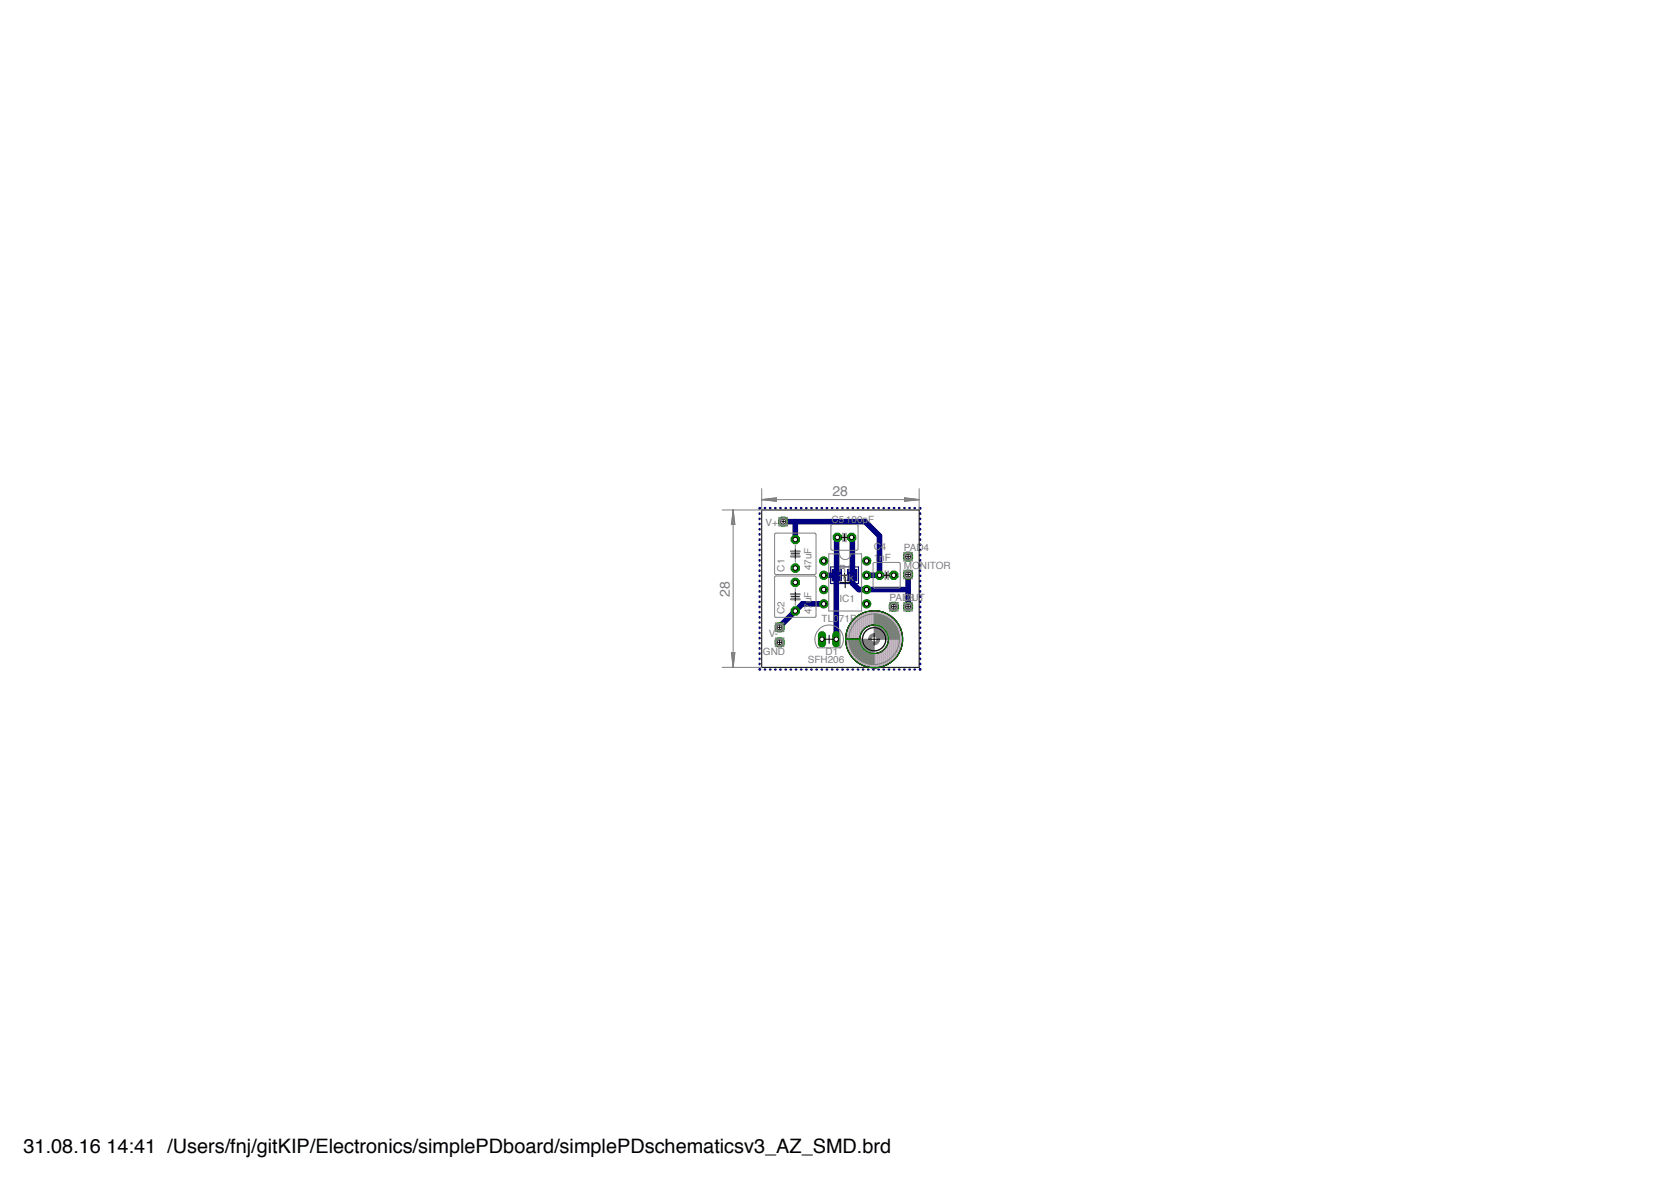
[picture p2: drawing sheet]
<svg xmlns="http://www.w3.org/2000/svg" width="297mm" height="210mm" viewBox="0 0 297 210" stroke-linecap="round" stroke-linejoin="round" font-family="sans-serif">
<defs><g id="words">
<text font-size="3.5" x="4.2" y="204.8">31.08.16 14:41 /Users/fnj/gitKIP/Electronics/simplePDboard/simplePDschematicsv3_AZ_SMD.brd</text>
<g font-size="2.5" fill="#808080">
<text x="148" y="88.2">28</text>
<text x="129.7" y="106" transform="rotate(-90 129.7 106)">28</text>
</g>
<g font-size="1.8" fill="#808080">
<text x="136.1" y="93.4">V+</text>
<text x="147.8" y="92.9">C5100pF</text>
<text x="139.4" y="101.6" transform="rotate(-90 139.4 101.6)">C1</text>
<text x="144.3" y="101.3" transform="rotate(-90 144.3 101.3)">47uF</text>
<text x="149.1" y="101.6">R1</text>
<text x="155.3" y="97.8">C4</text>
<text x="155.3" y="99.7">1nF</text>
<text x="160.6" y="101.1">MONITOR</text>
<text x="160.6" y="97.9">PAD4</text>
<text x="148.9" y="103.2">10k</text>
<text x="149.2" y="107">IC1</text>
<text x="158.1" y="106.8">PAD3</text>
<text x="160.6" y="106.8">OUT</text>
<text x="136.6" y="113.2">V-</text>
<text x="139.4" y="109.2" transform="rotate(-90 139.4 109.2)">C2</text>
<text x="144.3" y="109.2" transform="rotate(-90 144.3 109.2)">47uF</text>
<text x="146" y="110.4">TL071P</text>
<text x="135.6" y="116.4">GND</text>
<text x="143.6" y="117.8">SFH206</text>
<text x="146.7" y="116.4">D1</text>
</g>
</g></defs>
<path d="M149.7 102.2h.8M150.1 101.8v.8" fill="none" stroke="#000" stroke-width=".18"/>
<path d="M147.6 100.7h5v3h-5z" fill="none" stroke="#000082" stroke-width=".18"/>
<path d="M151.6 110.2a5.1 5.1 0 0 1 8.1 .7 5.1 5.1 0 0 1-2.9 7.5 5.1 5.1 0 0 1-6.5-4.8h2.5a2.54 2.54 0 0 1 3.8-2.2 2.54 2.54 0 0 1 .2 4.3 2.54 2.54 0 0 1-4-1.8v-.3h-2.5a5.1 5.1 0 0 1 1.3-3.4z" fill-rule="evenodd" fill="#000082"/>
<path d="M151.6 110.2a5.1 5.1 0 0 1 8.1 .7 5.1 5.1 0 0 1-2.9 7.6 5.1 5.1 0 0 1-6.5-4.9h2.5a2.54 2.54 0 0 1 3.8-2.2 2.54 2.54 0 0 1 .2 4.3 2.54 2.54 0 0 1-4-1.8v-.3h-2.5a5.1 5.1 0 0 1 1.3-3.4z" fill="none" stroke="#000082" stroke-width=".18"/>
<path d="M151.6 110.2a5.1 5.1 0 0 1 8.1 .7 5.1 5.1 0 0 1-2.9 7.5 5.1 5.1 0 0 1-6.5-4.8h2.5a2.54 2.54 0 0 1 3.8-2.2 2.54 2.54 0 0 1 .2 4.3 2.54 2.54 0 0 1-4-1.8v-.3h-2.5a5.1 5.1 0 0 1 1.3-3.4z" fill-rule="evenodd" fill="#000082"/>
<path d="M151.6 110.2a5.1 5.1 0 0 1 8.1 .7 5.1 5.1 0 0 1-2.9 7.6 5.1 5.1 0 0 1-6.5-4.9h2.5a2.54 2.54 0 0 1 3.8-2.2 2.54 2.54 0 0 1 .2 4.3 2.54 2.54 0 0 1-4-1.8v-.3h-2.5a5.1 5.1 0 0 1 1.3-3.4z" fill="none" stroke="#000082" stroke-width=".18"/>
<path d="M147.9 101.2h1.6v2h-1.6z" fill="#000082"/>
<path d="M147.9 101.2h1.6v2h-1.6z" fill="none" stroke="#000082" stroke-width=".18"/>
<path d="M150.7 101.2h1.6v2h-1.6z" fill="#000082"/>
<path d="M150.7 101.2h1.6v2h-1.6z" fill="none" stroke="#000082" stroke-width=".18"/>
<g fill="none" stroke="#000082" stroke-width=".4">
<path d="M135 91.2v.1M135 92.1v.1M135 93v.1M135 94v.1M135 94.9v.1M135 95.8v.1M135 96.7v.1M135 97.7v.1M135 98.6v.1M135 99.5v.1M135.1 90.3l-.1 .1M135.9 90.3h.1"/>
<path d="M136.8 90.3h.2M137.8 90.3h.1M138.7 90.3h.1M139.6 90.3h.1M140.5 90.3h.1M141.4 90.3h.1M142.4 90.3h.1M143.3 90.3h.1M144.2 90.3h.1M145.1 90.3h.1M146 90.3h.1M146.9 90.3h.1"/>
<path d="M147.9 90.3h.1M148.8 90.3h.1M149.7 90.3h.1M150.6 90.3h.1M151.5 90.3h.1M152.4 90.3h.2M153.4 90.3h.1M154.3 90.3h.1M155.2 90.3h.1M156.1 90.3h.1M157 90.3h.1M158 90.3h.1"/>
<path d="M158.9 90.3h.1M159.8 90.3h.1M160.7 90.3h.1M161.6 90.3h.1M162.5 90.3h.1M163.5 90.3l.1 .1M163.6 91.2v.1M163.6 92.1v.1M163.6 93v.1M163.6 94v.1M163.6 94.9v.1M163.6 95.8v.1"/>
<path d="M163.6 96.7v.1M163.6 97.7v.1M163.6 98.6v.1M163.6 99.5v.1M135 118.8l.1 .2M135 100.4v.1M135 101.3v.1M135 102.3v.1M135 103.2v.1M135 104.1v.1M135 105v.1M135 105.9v.2"/>
<path d="M135 106.9v.1M135 107.8v.1M135 108.7v.1M135 109.6v.1M135 110.5v.2M135 111.5v.1M135 112.4v.1M135 113.3v.1M135 114.2v.1M135 115.2v.1M135 116.1v.1M135 117v.1"/>
<path d="M135 117.9v.1M135.9 119h.1M136.8 119h.2M137.8 119h.1M138.7 119h.1M139.6 119h.1M140.5 119h.1M141.4 119h.1M142.4 119h.1M143.3 119h.1M144.2 119h.1M145.1 119h.1"/>
<path d="M146 119h.1M146.9 119h.1M147.9 119h.1M148.8 119h.1M149.7 119h.1M150.6 119h.1M151.5 119h.1M152.4 119h.2M153.4 119h.1M154.3 119h.1M155.2 119h.1M156.1 119h.1"/>
<path d="M157 119h.1M158 119h.1M158.9 119h.1M159.8 119h.1M160.7 119h.1M161.6 119h.1M162.5 119h.1M163.6 100.4v.1M163.6 101.3v.1M163.6 102.3v.1M163.6 103.2v.1M163.6 104.1v.1"/>
<path d="M163.6 105v.1M163.6 105.9v.2M163.6 106.9v.1M163.6 107.8v.1M163.6 108.7v.1M163.6 109.6v.1M163.6 110.5v.2M163.6 111.5v.1M163.6 112.4v.1M163.6 113.3v.1M163.6 114.2v.1M163.6 115.2v.1"/>
<path d="M163.6 116.1v.1M163.6 117v.1M163.6 117.9v.1M163.6 118.8l-.1 .2"/>
</g>
<path d="M139.2 92.7h14.6l2.5 2.5v7h-2.3M141.4 92.7v3.2M148.8 95.5l-.1 .1v6.6h-2.3M151.4 95.5l.1 .1v8l1.1 1.1h8.8M146.4 107.3h-3.8l-4 4.2M148.6 102.2v11.4M161.4 102.1v5.7" fill="none" stroke="#000082" stroke-width=".99"/>
<circle cx="141.4" cy="100.9" r=".8" fill="#008100"/>
<circle cx="141.4" cy="100.9" r=".8" fill="none" stroke="#008100" stroke-width=".18"/>
<circle cx="141.4" cy="100.9" r=".4" fill="#fff"/>
<circle cx="141.4" cy="100.9" r=".4" fill="none" stroke="#000" stroke-width=".18"/>
<circle cx="141.4" cy="95.9" r=".8" fill="#008100"/>
<circle cx="141.4" cy="95.9" r=".8" fill="none" stroke="#008100" stroke-width=".18"/>
<circle cx="141.4" cy="95.9" r=".4" fill="#fff"/>
<circle cx="141.4" cy="95.9" r=".4" fill="none" stroke="#000" stroke-width=".18"/>
<circle cx="141.4" cy="108.6" r=".8" fill="#008100"/>
<circle cx="141.4" cy="108.6" r=".8" fill="none" stroke="#008100" stroke-width=".18"/>
<circle cx="141.4" cy="108.6" r=".4" fill="#fff"/>
<circle cx="141.4" cy="108.6" r=".4" fill="none" stroke="#000" stroke-width=".18"/>
<circle cx="141.4" cy="103.5" r=".8" fill="#008100"/>
<circle cx="141.4" cy="103.5" r=".8" fill="none" stroke="#008100" stroke-width=".18"/>
<circle cx="141.4" cy="103.5" r=".4" fill="#fff"/>
<circle cx="141.4" cy="103.5" r=".4" fill="none" stroke="#000" stroke-width=".18"/>
<circle cx="156.3" cy="102.2" r=".8" fill="#008100"/>
<circle cx="156.3" cy="102.2" r=".8" fill="none" stroke="#008100" stroke-width=".18"/>
<circle cx="156.3" cy="102.2" r=".4" fill="#fff"/>
<circle cx="156.3" cy="102.2" r=".4" fill="none" stroke="#000" stroke-width=".18"/>
<circle cx="158.9" cy="102.2" r=".8" fill="#008100"/>
<circle cx="158.9" cy="102.2" r=".8" fill="none" stroke="#008100" stroke-width=".18"/>
<circle cx="158.9" cy="102.2" r=".4" fill="#fff"/>
<circle cx="158.9" cy="102.2" r=".4" fill="none" stroke="#000" stroke-width=".18"/>
<circle cx="148.8" cy="95.5" r=".8" fill="#008100"/>
<circle cx="148.8" cy="95.5" r=".8" fill="none" stroke="#008100" stroke-width=".18"/>
<circle cx="148.8" cy="95.5" r=".4" fill="#fff"/>
<circle cx="148.8" cy="95.5" r=".4" fill="none" stroke="#000" stroke-width=".18"/>
<circle cx="151.4" cy="95.5" r=".8" fill="#008100"/>
<circle cx="151.4" cy="95.5" r=".8" fill="none" stroke="#008100" stroke-width=".18"/>
<circle cx="151.4" cy="95.5" r=".4" fill="#fff"/>
<circle cx="151.4" cy="95.5" r=".4" fill="none" stroke="#000" stroke-width=".18"/>
<path d="M146.1 112.9v1.4" fill="none" stroke="#008100" stroke-width="1.5"/>
<circle cx="146.1" cy="113.6" r=".4" fill="#fff"/>
<circle cx="146.1" cy="113.6" r=".4" fill="none" stroke="#000" stroke-width=".18"/>
<path d="M148.6 112.9v1.4" fill="none" stroke="#008100" stroke-width="1.5"/>
<circle cx="148.6" cy="113.6" r=".4" fill="#fff"/>
<circle cx="148.6" cy="113.6" r=".4" fill="none" stroke="#000" stroke-width=".18"/>
<circle cx="146.4" cy="99.7" r=".74" fill="#008100"/>
<circle cx="146.4" cy="99.7" r=".74" fill="none" stroke="#008100" stroke-width=".18"/>
<circle cx="146.4" cy="99.7" r=".4" fill="#fff"/>
<circle cx="146.4" cy="99.7" r=".4" fill="none" stroke="#000" stroke-width=".18"/>
<circle cx="146.4" cy="102.2" r=".74" fill="#008100"/>
<circle cx="146.4" cy="102.2" r=".74" fill="none" stroke="#008100" stroke-width=".18"/>
<circle cx="146.4" cy="102.2" r=".4" fill="#fff"/>
<circle cx="146.4" cy="102.2" r=".4" fill="none" stroke="#000" stroke-width=".18"/>
<circle cx="154" cy="102.2" r=".74" fill="#008100"/>
<circle cx="154" cy="102.2" r=".74" fill="none" stroke="#008100" stroke-width=".18"/>
<circle cx="154" cy="102.2" r=".4" fill="#fff"/>
<circle cx="154" cy="102.2" r=".4" fill="none" stroke="#000" stroke-width=".18"/>
<circle cx="154" cy="99.7" r=".74" fill="#008100"/>
<circle cx="154" cy="99.7" r=".74" fill="none" stroke="#008100" stroke-width=".18"/>
<circle cx="154" cy="99.7" r=".4" fill="#fff"/>
<circle cx="154" cy="99.7" r=".4" fill="none" stroke="#000" stroke-width=".18"/>
<circle cx="146.4" cy="104.7" r=".74" fill="#008100"/>
<circle cx="146.4" cy="104.7" r=".74" fill="none" stroke="#008100" stroke-width=".18"/>
<circle cx="146.4" cy="104.7" r=".4" fill="#fff"/>
<circle cx="146.4" cy="104.7" r=".4" fill="none" stroke="#000" stroke-width=".18"/>
<circle cx="146.4" cy="107.3" r=".74" fill="#008100"/>
<circle cx="146.4" cy="107.3" r=".74" fill="none" stroke="#008100" stroke-width=".18"/>
<circle cx="146.4" cy="107.3" r=".4" fill="#fff"/>
<circle cx="146.4" cy="107.3" r=".4" fill="none" stroke="#000" stroke-width=".18"/>
<circle cx="154" cy="104.7" r=".74" fill="#008100"/>
<circle cx="154" cy="104.7" r=".74" fill="none" stroke="#008100" stroke-width=".18"/>
<circle cx="154" cy="104.7" r=".4" fill="#fff"/>
<circle cx="154" cy="104.7" r=".4" fill="none" stroke="#000" stroke-width=".18"/>
<circle cx="154" cy="107.3" r=".74" fill="#008100"/>
<circle cx="154" cy="107.3" r=".74" fill="none" stroke="#008100" stroke-width=".18"/>
<circle cx="154" cy="107.3" r=".4" fill="#fff"/>
<circle cx="154" cy="107.3" r=".4" fill="none" stroke="#000" stroke-width=".18"/>
<circle cx="139.2" cy="92.7" r=".87" fill="#008100"/>
<circle cx="139.2" cy="92.7" r=".87" fill="none" stroke="#008100" stroke-width=".18"/>
<circle cx="139.2" cy="92.7" r=".47" fill="#fff"/>
<circle cx="139.2" cy="92.7" r=".47" fill="none" stroke="#000" stroke-width=".18"/>
<circle cx="138.6" cy="114.1" r=".87" fill="#008100"/>
<circle cx="138.6" cy="114.1" r=".87" fill="none" stroke="#008100" stroke-width=".18"/>
<circle cx="138.6" cy="114.1" r=".47" fill="#fff"/>
<circle cx="138.6" cy="114.1" r=".47" fill="none" stroke="#000" stroke-width=".18"/>
<circle cx="138.6" cy="111.5" r=".87" fill="#008100"/>
<circle cx="138.6" cy="111.5" r=".87" fill="none" stroke="#008100" stroke-width=".18"/>
<circle cx="138.6" cy="111.5" r=".47" fill="#fff"/>
<circle cx="138.6" cy="111.5" r=".47" fill="none" stroke="#000" stroke-width=".18"/>
<circle cx="161.4" cy="102.1" r=".87" fill="#008100"/>
<circle cx="161.4" cy="102.1" r=".87" fill="none" stroke="#008100" stroke-width=".18"/>
<circle cx="161.4" cy="102.1" r=".47" fill="#fff"/>
<circle cx="161.4" cy="102.1" r=".47" fill="none" stroke="#000" stroke-width=".18"/>
<circle cx="161.4" cy="107.8" r=".87" fill="#008100"/>
<circle cx="161.4" cy="107.8" r=".87" fill="none" stroke="#008100" stroke-width=".18"/>
<circle cx="161.4" cy="107.8" r=".47" fill="#fff"/>
<circle cx="161.4" cy="107.8" r=".47" fill="none" stroke="#000" stroke-width=".18"/>
<circle cx="158.9" cy="107.8" r=".87" fill="#008100"/>
<circle cx="158.9" cy="107.8" r=".87" fill="none" stroke="#008100" stroke-width=".18"/>
<circle cx="158.9" cy="107.8" r=".47" fill="#fff"/>
<circle cx="158.9" cy="107.8" r=".47" fill="none" stroke="#000" stroke-width=".18"/>
<circle cx="161.4" cy="98.9" r=".87" fill="#008100"/>
<circle cx="161.4" cy="98.9" r=".87" fill="none" stroke="#008100" stroke-width=".18"/>
<circle cx="161.4" cy="98.9" r=".47" fill="#fff"/>
<circle cx="161.4" cy="98.9" r=".47" fill="none" stroke="#000" stroke-width=".18"/>
<path d="M151.6 110.2a5.1 5.1 0 0 1 8.1 .7 5.1 5.1 0 0 1-2.9 7.5 5.1 5.1 0 0 1-6.5-4.8h2.5a2.54 2.54 0 0 1 3.8-2.2 2.54 2.54 0 0 1 .2 4.3 2.54 2.54 0 0 1-4-1.8v-.3h-2.5a5.1 5.1 0 0 1 1.3-3.4z" fill-rule="evenodd" fill="#820000"/>
<path d="M151.6 110.2a5.1 5.1 0 0 1 8.1 .7 5.1 5.1 0 0 1-2.9 7.6 5.1 5.1 0 0 1-6.5-4.9h2.5a2.54 2.54 0 0 1 3.8-2.2 2.54 2.54 0 0 1 .2 4.3 2.54 2.54 0 0 1-4-1.8v-.3h-2.5a5.1 5.1 0 0 1 1.3-3.4z" fill="none" stroke="#820000" stroke-width=".18"/>
<path d="M151.6 110.2a5.1 5.1 0 0 1 8.1 .7 5.1 5.1 0 0 1-2.9 7.5 5.1 5.1 0 0 1-6.5-4.8h2.5a2.54 2.54 0 0 1 3.8-2.2 2.54 2.54 0 0 1 .2 4.3 2.54 2.54 0 0 1-4-1.8v-.3h-2.5a5.1 5.1 0 0 1 1.3-3.4z" fill-rule="evenodd" fill="#820000"/>
<path d="M151.6 110.2a5.1 5.1 0 0 1 8.1 .7 5.1 5.1 0 0 1-2.9 7.6 5.1 5.1 0 0 1-6.5-4.9h2.5a2.54 2.54 0 0 1 3.8-2.2 2.54 2.54 0 0 1 .2 4.3 2.54 2.54 0 0 1-4-1.8v-.3h-2.5a5.1 5.1 0 0 1 1.3-3.4z" fill="none" stroke="#820000" stroke-width=".18"/>
<g fill="none" stroke="#808080" stroke-width=".18">
<path d="M137.7 94.8h7.3v7.2h-7.3zM138.4 93.2v.2h.3M138.7 91.9h-.3v.3M139.7 91.9h.3v.3M140 93.2v.2h-.3M141.4 96.9v1.1M141.4 98.9v1M147.3 98.4h1.9a1.02 1.02 0 0 0 1 1 1.02 1.02 0 0 0 1-1h1.9v10.2h-5.8zM147.8 93.3h4.6v4.4h-4.6zM149.3 95.5h.5M150.4 95.5h.5M155.3 100h4.6v4.4l-4.6 .1-.1-.3z"/>
<path d="M160.6 99.4v.3h.3M160.9 98.1h-.3v.3M161.9 98.1h.3v.3M162.2 99.4v.3h-.3M137.7 102.4h7.3v7.2h-7.3zM137.8 114.6v.3h.3M137.8 112v.2h.3M138.1 113.4h-.3v.2M138.1 110.7h-.3v.3M139.1 110.7h.2v.3M139.1 113.4h.2v.2M139.3 114.6v.3h-.2"/>
<path d="M139.3 112v.2h-.2M141.4 104.5v1.1M141.4 106.5v1M145.7 111.6a2.54 2.54 0 0 1 3.4 .1 2.54 2.54 0 0 1 .3 3.4h-4.1a2.54 2.54 0 0 1 .4-3.5zM149.3 111.9v3.2M156.8 102.2h.5M157.8 102.2h.6M158.1 108.3v.3h.3M158.4 107h-.3v.3M159.4 107h.2v.3M159.6 108.3v.3h-.2M160.6 108.3v.3h.3"/>
<path d="M160.6 102.6v.2h.3M160.9 101.3h-.3v.3M160.9 107h-.3v.3M161.9 101.3h.3v.3M161.9 107h.3v.3M162.2 108.3v.3h-.3M162.2 102.6v.2h-.3"/>
<circle cx="155.4" cy="113.6" r="4.5"/>
<circle cx="155.4" cy="113.6" r="2.14"/>
</g>
<path d="M140.6 98.9h1.5M140.6 98h1.5M140.6 106.5h1.5M140.6 105.6h1.5" fill="none" stroke="#808080" stroke-width=".4"/>
<path d="M149.8 94.7v1.5M150.4 94.7v1.5M157.3 101.4v1.6M157.8 101.4v1.6" fill="none" stroke="#808080" stroke-width=".23"/>
<path d="M138.6 92.2a.71 .71 0 0 1 1.2 .1 .71 .71 0 0 1-.4 1.1 .71 .71 0 0 1-.9-.7h.1a.56 .56 0 0 1 .8-.6 .56 .56 0 0 1 .2 .9 .56 .56 0 0 1-.9-.1l-.1-.2h-.1z" fill-rule="evenodd" fill="#808080"/>
<path d="M138.6 92.2a.71 .71 0 0 1 1.2 .1 .71 .71 0 0 1-.4 1.1 .71 .71 0 0 1-.9-.7h.1a.56 .56 0 0 1 .8-.6 .56 .56 0 0 1 .2 1 .56 .56 0 0 1-.9-.2l-.1-.2h-.1z" fill="none" stroke="#808080" stroke-width=".18"/>
<path d="M138 113.7a.71 .71 0 0 1 1.1 .1 .71 .71 0 0 1-.4 1 .71 .71 0 0 1-.9-.7h.2a.56 .56 0 0 1 .7-.5 .56 .56 0 0 1 .3 .9 .56 .56 0 0 1-1-.2v-.2h-.2z" fill-rule="evenodd" fill="#808080"/>
<path d="M138 113.7a.71 .71 0 0 1 1.1 .1 .71 .71 0 0 1-.4 1 .71 .71 0 0 1-.9-.7h.2a.56 .56 0 0 1 .8-.5 .56 .56 0 0 1 .2 .9 .56 .56 0 0 1-1-.2v-.2h-.2z" fill="none" stroke="#808080" stroke-width=".18"/>
<path d="M138 111a.71 .71 0 0 1 1.1 .1 .71 .71 0 0 1-.4 1.1 .71 .71 0 0 1-.9-.7h.2a.56 .56 0 0 1 .7-.6 .56 .56 0 0 1 .3 .9 .56 .56 0 0 1-1-.2v-.1h-.2z" fill-rule="evenodd" fill="#808080"/>
<path d="M138 111a.71 .71 0 0 1 1.1 .1 .71 .71 0 0 1-.4 1.1 .71 .71 0 0 1-.9-.7h.2a.56 .56 0 0 1 .8-.6 .56 .56 0 0 1 .2 .9 .56 .56 0 0 1-1-.2v-.1h-.2z" fill="none" stroke="#808080" stroke-width=".18"/>
<path d="M150.9 113.6h3.9l.1 .3 .5 .3v3.9a4.5 4.5 0 0 1-4.5-4.5z" fill-rule="evenodd" fill="#808080"/>
<path d="M150.9 113.6h3.9l.1 .3 .5 .3v3.9a4.5 4.5 0 0 1-4.5-4.5z" fill="none" stroke="#808080" stroke-width=".18"/>
<path d="M155.4 109.1a4.5 4.5 0 0 1 4.5 4.5h-3.9l-.2-.4-.4-.2z" fill-rule="evenodd" fill="#808080"/>
<path d="M155.4 109.1a4.5 4.5 0 0 1 4.5 4.5h-3.9l-.3-.5-.3-.1z" fill="none" stroke="#808080" stroke-width=".18"/>
<path d="M154.6 113a.99 .99 0 0 1 1.6 0 .99 .99 0 0 1-.5 1.5 .99 .99 0 0 1-1.3-.9h.4a.53 .53 0 0 1 .8-.5 .53 .53 0 0 1 .1 .9 .53 .53 0 0 1-.8-.3l-.1-.1h-.4z" fill-rule="evenodd" fill="#808080"/>
<path d="M154.6 113a.99 .99 0 0 1 1.6 0 .99 .99 0 0 1-.5 1.5 .99 .99 0 0 1-1.3-.9h.4a.53 .53 0 0 1 .8-.5 .53 .53 0 0 1 .1 .9 .53 .53 0 0 1-.8-.3l-.1-.1h-.4z" fill="none" stroke="#808080" stroke-width=".18"/>
<path d="M160.8 101.6a.71 .71 0 0 1 1.2 .1 .71 .71 0 0 1-.4 1 .71 .71 0 0 1-.9-.6h.1a.56 .56 0 0 1 .8-.6 .56 .56 0 0 1 .2 .9 .56 .56 0 0 1-.9-.1l-.1-.2h-.1z" fill-rule="evenodd" fill="#808080"/>
<path d="M160.9 101.6a.71 .71 0 0 1 1.1 .1 .71 .71 0 0 1-.4 1.1 .71 .71 0 0 1-.9-.7h.1a.56 .56 0 0 1 .8-.6 .56 .56 0 0 1 .2 .9 .56 .56 0 0 1-.9-.1l-.1-.2h-.1z" fill="none" stroke="#808080" stroke-width=".18"/>
<path d="M160.8 107.3a.71 .71 0 0 1 1.2 .1 .71 .71 0 0 1-.4 1.1 .71 .71 0 0 1-.9-.7h.1a.56 .56 0 0 1 .8-.6 .56 .56 0 0 1 .2 1 .56 .56 0 0 1-.9-.2l-.1-.2h-.1z" fill-rule="evenodd" fill="#808080"/>
<path d="M160.9 107.3a.71 .71 0 0 1 1.1 .1 .71 .71 0 0 1-.4 1.1 .71 .71 0 0 1-.9-.7h.1a.56 .56 0 0 1 .8-.6 .56 .56 0 0 1 .2 1 .56 .56 0 0 1-.9-.2l-.1-.2h-.1z" fill="none" stroke="#808080" stroke-width=".18"/>
<path d="M158.3 107.3a.71 .71 0 0 1 1.1 .1 .71 .71 0 0 1-.3 1.1 .71 .71 0 0 1-1-.7h.2a.56 .56 0 0 1 .8-.5 .56 .56 0 0 1 .1 1 .56 .56 0 0 1-.9-.3v-.2h-.2z" fill-rule="evenodd" fill="#808080"/>
<path d="M158.3 107.3a.71 .71 0 0 1 1.1 .1 .71 .71 0 0 1-.3 1.1 .71 .71 0 0 1-1-.7h.2a.56 .56 0 0 1 .8-.5 .56 .56 0 0 1 .1 1 .56 .56 0 0 1-.9-.3v-.2h-.2z" fill="none" stroke="#808080" stroke-width=".18"/>
<path d="M160.8 98.4a.71 .71 0 0 1 1.2 .1 .71 .71 0 0 1-.4 1.1 .71 .71 0 0 1-.9-.7h.1a.56 .56 0 0 1 .8-.6 .56 .56 0 0 1 .2 1 .56 .56 0 0 1-.9-.2l-.1-.2h-.1z" fill-rule="evenodd" fill="#808080"/>
<path d="M160.9 98.4a.71 .71 0 0 1 1.1 .1 .71 .71 0 0 1-.4 1.1 .71 .71 0 0 1-.9-.7h.1a.56 .56 0 0 1 .8-.5 .56 .56 0 0 1 .2 .9 .56 .56 0 0 1-.9-.2l-.1-.2h-.1z" fill="none" stroke="#808080" stroke-width=".18"/>
<g fill="none" stroke="#000" stroke-width=".18">
<path d="M135.4 90.6h28v28h-28zM138.9 92.7h.6M139.2 92.4v.5M140.6 98.4h1.5M141.4 97.7v1.5M149.4 95.5h1.4M150.1 94.8v1.3M161 98.9h.8M161.4 98.5v.8M138.2 114.1h.7M138.2 111.5h.7M138.6 111.1v.7"/>
<path d="M138.6 113.8v.7M140.6 106h1.5M141.4 105.3v1.5M146.6 113.6h1.5M147.4 112.9v1.4M149.3 103.5h1.9M150.2 102.5v1.9M154.4 113.6h2M155.4 112.6v2M157.1 102.2h1M157.6 101.7v1M158.5 107.8h.7"/>
<path d="M158.9 107.4v.8M161 102.1h.8M161 107.8h.8M161.4 101.7v.8M161.4 107.4v.8"/>
<circle cx="155.4" cy="113.6" r="2.05"/>
</g>
<path d="M151.6 110.2a5.1 5.1 0 0 1 8.1 .7 5.1 5.1 0 0 1-2.9 7.5 5.1 5.1 0 0 1-6.5-4.8h2.5a2.54 2.54 0 0 1 3.8-2.2 2.54 2.54 0 0 1 .2 4.3 2.54 2.54 0 0 1-4-1.8v-.3h-2.5a5.1 5.1 0 0 1 1.3-3.4z" fill-rule="evenodd" fill="#008100"/>
<path d="M151.6 110.2a5.1 5.1 0 0 1 8.1 .7 5.1 5.1 0 0 1-2.9 7.6 5.1 5.1 0 0 1-6.5-4.9h2.5a2.54 2.54 0 0 1 3.8-2.2 2.54 2.54 0 0 1 .2 4.3 2.54 2.54 0 0 1-4-1.8v-.3h-2.5a5.1 5.1 0 0 1 1.3-3.4z" fill="none" stroke="#008100" stroke-width=".18"/>
<g fill="none" stroke="#808080" stroke-width=".18">
<path d="M130.3 90.6v28M130.3 90.6l.3 2.6h-.6zM130.3 90.6l-.1 2.6M130.3 90.6l.1 2.6M130.3 90.6l-.2 2.6M130.3 90.6l.3 2.6M135.4 86.8v3.8h-7M135.4 88.8h28M135.4 88.8l2.6-.4v.7zM135.4 88.8l2.6 .1M135.4 88.8l2.6 .2M138 88.6l-2.6 .2"/>
<path d="M138 88.5l-2.6 .3M160.8 88.4l2.6 .4-2.6 .3zM160.8 88.6l2.6 .2M160.8 88.5l2.6 .3M163.4 86.8v3.8M163.4 88.8l-2.6 .1M163.4 88.8l-2.6 .2M128.4 118.6h7M130 116h.6l-.3 2.6zM130.1 116l.2 2.6M130.2 116l.1 2.6M130.4 116l-.1 2.6"/>
<path d="M130.6 116l-.3 2.6"/>
</g>
<use href="#words"/>
</svg>
